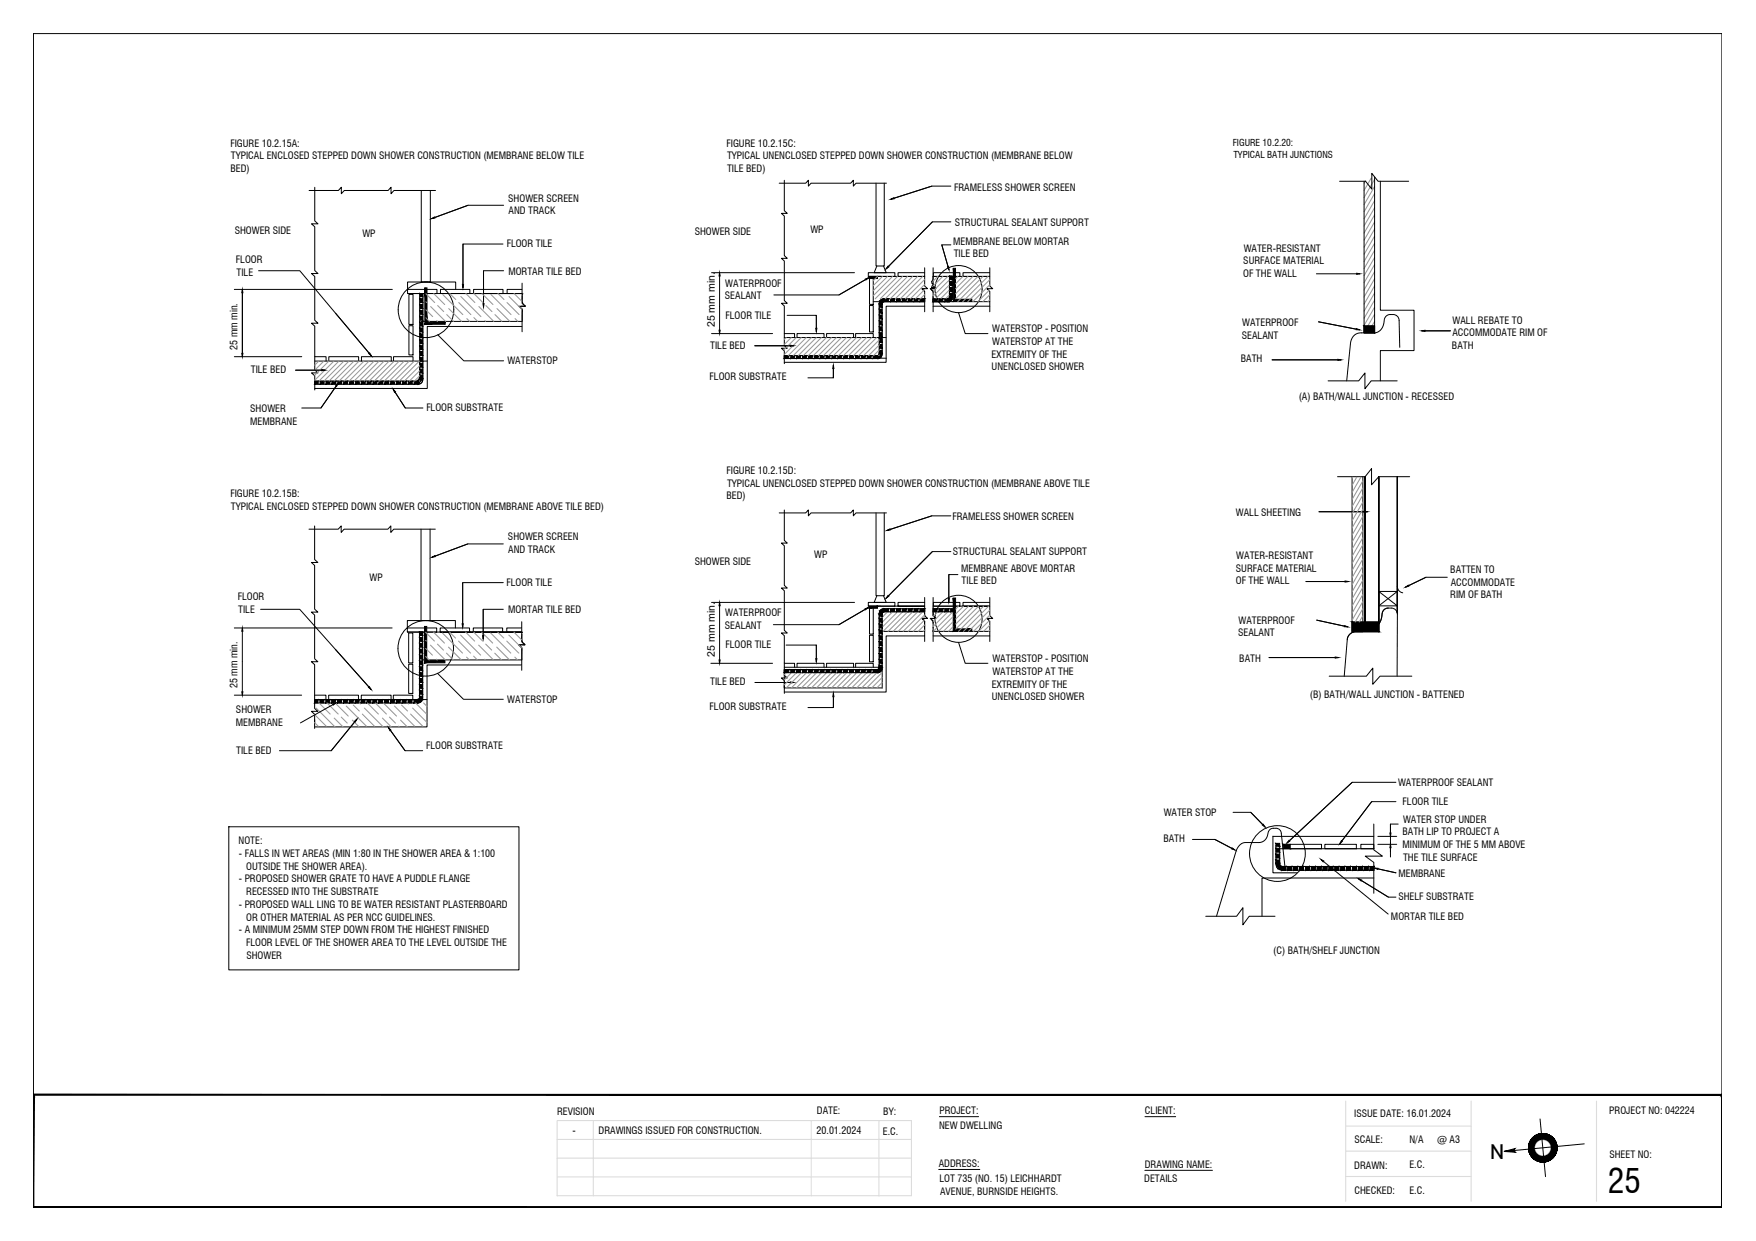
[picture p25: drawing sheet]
<svg xmlns="http://www.w3.org/2000/svg" width="420mm" height="297mm" viewBox="0 0 420 297" stroke-linecap="round" stroke-linejoin="round" font-family="sans-serif">
<defs><g id="words">
<text font-size="8" x="384.7" y="285.6">25</text>
<text font-size="5" x="356.5" y="277.5">N</text>
<g font-size="2.5">
<text x="171" y="78.3" transform="rotate(-90 171 78.3)">25 mm min.</text>
<text x="171" y="157.2" transform="rotate(-90 171 157.2)">25 mm min.</text>
</g>
<g font-size="2.4">
<text x="55.1" y="35.1">FIGURE 10.2.15A:</text>
<text x="173.8" y="35.1">FIGURE 10.2.15C:</text>
<text x="55.1" y="41.1">BED)</text>
<text x="55.3" y="38.1">TYPICAL ENCLOSED STEPPED DOWN SHOWER CONSTRUCTION (MEMBRANE BELOW TILE</text>
<text x="174" y="38.1">TYPICAL UNENCLOSED STEPPED DOWN SHOWER CONSTRUCTION (MEMBRANE BELOW</text>
<text x="174" y="41.1">TILE BED)</text>
<text x="228.3" y="45.7">FRAMELESS SHOWER SCREEN</text>
<text x="121.6" y="48.3">SHOWER SCREEN</text>
<text x="121.7" y="51.3">AND TRACK</text>
<text x="228.4" y="54">STRUCTURAL SEALANT SUPPORT</text>
<text x="56.2" y="56.1">SHOWER SIDE</text>
<text x="86.7" y="56.8">WP</text>
<text x="121.2" y="59.2">FLOOR TILE</text>
<text x="166.2" y="56.3">SHOWER SIDE</text>
<text x="193.9" y="55.8">WP</text>
<text x="228.1" y="58.5">MEMBRANE BELOW MORTAR</text>
<text x="56.5" y="63">FLOOR</text>
<text x="56.6" y="66">TILE</text>
<text x="121.6" y="65.7">MORTAR TILE BED</text>
<text x="228.2" y="61.5">TILE BED</text>
<text x="297.5" y="63.3">SURFACE MATERIAL</text>
<text x="297.6" y="60.2">WATER-RESISTANT</text>
<text x="173.5" y="71.7">SEALANT</text>
<text x="173.5" y="68.6">WATERPROOF</text>
<text x="297.5" y="66.3">OF THE WALL</text>
<text x="173.6" y="76.2">FLOOR TILE</text>
<text x="297.2" y="78">WATERPROOF</text>
<text x="347.5" y="77.5">WALL REBATE TO</text>
<text x="56.8" y="83.7" transform="rotate(-90 56.8 83.7)">25 mm min.</text>
<text x="169.9" y="83.6">TILE BED</text>
<text x="237.4" y="79.5">WATERSTOP - POSITION</text>
<text x="237.4" y="82.6">WATERSTOP AT THE</text>
<text x="297.1" y="81">SEALANT</text>
<text x="347.4" y="83.5">BATH</text>
<text x="347.5" y="80.5">ACCOMMODATE RIM OF</text>
<text x="60" y="89.3">TILE BED</text>
<text x="121.4" y="87.1">WATERSTOP</text>
<text x="237.3" y="88.7">UNENCLOSED SHOWER</text>
<text x="237.3" y="85.6">EXTREMITY OF THE</text>
<text x="296.9" y="86.7">BATH</text>
<text x="169.8" y="91">FLOOR SUBSTRATE</text>
<text x="310.8" y="95.9">(A) BATH/WALL JUNCTION - RECESSED</text>
<text x="59.8" y="101.6">MEMBRANE</text>
<text x="59.9" y="98.6">SHOWER</text>
<text x="102" y="98.3">FLOOR SUBSTRATE</text>
<text x="173.8" y="113.5">FIGURE 10.2.15D:</text>
<text x="55.1" y="119.1">FIGURE 10.2.15B:</text>
<text x="173.8" y="119.5">BED)</text>
<text x="174" y="116.5">TYPICAL UNENCLOSED STEPPED DOWN SHOWER CONSTRUCTION (MEMBRANE ABOVE TILE</text>
<text x="55.3" y="122.1">TYPICAL ENCLOSED STEPPED DOWN SHOWER CONSTRUCTION (MEMBRANE ABOVE TILE BED)</text>
<text x="227.9" y="124.4">FRAMELESS SHOWER SCREEN</text>
<text x="295.7" y="123.4">WALL SHEETING</text>
<text x="121.5" y="129.3">SHOWER SCREEN</text>
<text x="121.6" y="132.4">AND TRACK</text>
<text x="166.2" y="135.2">SHOWER SIDE</text>
<text x="194.8" y="133.5">WP</text>
<text x="228" y="132.8">STRUCTURAL SEALANT SUPPORT</text>
<text x="230" y="136.9">MEMBRANE ABOVE MORTAR</text>
<text x="295.7" y="136.8">SURFACE MATERIAL</text>
<text x="295.8" y="133.8">WATER-RESISTANT</text>
<text x="347" y="137.1">BATTEN TO</text>
<text x="56.9" y="143.6">FLOOR</text>
<text x="88.4" y="139.1">WP</text>
<text x="121.2" y="140.3">FLOOR TILE</text>
<text x="230.1" y="139.9">TILE BED</text>
<text x="295.7" y="139.9">OF THE WALL</text>
<text x="347" y="143.2">RIM OF BATH</text>
<text x="347.1" y="140.2">ACCOMMODATE</text>
<text x="57" y="146.6">TILE</text>
<text x="121.6" y="146.8">MORTAR TILE BED</text>
<text x="173.5" y="147.5">WATERPROOF</text>
<text x="296.3" y="149.3">WATERPROOF</text>
<text x="173.5" y="150.6">SEALANT</text>
<text x="173.6" y="155.2">FLOOR TILE</text>
<text x="296.2" y="152.3">SEALANT</text>
<text x="237.5" y="158.5">WATERSTOP - POSITION</text>
<text x="237.5" y="161.5">WATERSTOP AT THE</text>
<text x="296.5" y="158.4">BATH</text>
<text x="56.8" y="164.7" transform="rotate(-90 56.8 164.7)">25 mm min.</text>
<text x="169.9" y="163.8">TILE BED</text>
<text x="237.3" y="167.6">UNENCLOSED SHOWER</text>
<text x="237.3" y="164.6">EXTREMITY OF THE</text>
<text x="313.4" y="167">(B) BATH/WALL JUNCTION - BATTENED</text>
<text x="56.4" y="173.8">MEMBRANE</text>
<text x="56.5" y="170.8">SHOWER</text>
<text x="121.3" y="168.2">WATERSTOP</text>
<text x="169.8" y="169.9">FLOOR SUBSTRATE</text>
<text x="101.9" y="179.4">FLOOR SUBSTRATE</text>
<text x="56.5" y="180.6">TILE BED</text>
<text x="334.5" y="188.1">WATERPROOF SEALANT</text>
<text x="278.4" y="195.2">WATER STOP</text>
<text x="335.6" y="192.7">FLOOR TILE</text>
<text x="335.7" y="196.9">WATER STOP UNDER</text>
<text x="57.1" y="202.1">NOTE:</text>
<text x="278.4" y="201.6">BATH</text>
<text x="335.6" y="199.9">BATH LIP TO PROJECT A</text>
<text x="335.6" y="203">MINIMUM OF THE 5 MM ABOVE</text>
<text x="57.2" y="205.1">- FALLS IN WET AREAS (MIN 1:80 IN THE SHOWER AREA &amp; 1:100</text>
<text x="58.9" y="208.2">OUTSIDE THE SHOWER AREA).</text>
<text x="334.6" y="210">MEMBRANE</text>
<text x="335.7" y="206">THE TILE SURFACE</text>
<text x="57.2" y="211.2">- PROPOSED SHOWER GRATE TO HAVE A PUDDLE FLANGE</text>
<text x="58.9" y="214.3">RECESSED INTO THE SUBSTRATE</text>
<text x="334.6" y="215.5">SHELF SUBSTRATE</text>
<text x="57.2" y="217.3">- PROPOSED WALL LING TO BE WATER RESISTANT PLASTERBOARD</text>
<text x="58.9" y="220.3">OR OTHER MATERIAL AS PER NCC GUIDELINES.</text>
<text x="332.8" y="220.1">MORTAR TILE BED</text>
<text x="57.2" y="223.4">- A MINIMUM 25MM STEP DOWN FROM THE HIGHEST FINISHED</text>
<text x="58.9" y="226.4">FLOOR LEVEL OF THE SHOWER AREA TO THE LEVEL OUTSIDE THE</text>
<text x="58.9" y="229.5">SHOWER</text>
<text x="304.6" y="228.3">(C) BATH/SHELF JUNCTION</text>
<text x="133.3" y="266.8">REVISION</text>
<text x="195.5" y="266.8">DATE:</text>
<text x="211.3" y="266.8">BY:</text>
<text x="224.8" y="266.7">PROJECT:</text>
<text x="274" y="266.7">CLIENT:</text>
<text x="324" y="267.4">ISSUE DATE: 16.01.2024</text>
<text x="385" y="266.7">PROJECT NO: 042224</text>
<text x="137" y="271.5">-</text>
<text x="143.2" y="271.5">DRAWINGS ISSUED FOR CONSTRUCTION.</text>
<text x="195.4" y="271.5">20.01.2024</text>
<text x="211.2" y="271.6">E.C.</text>
<text x="224.7" y="270.3">NEW DWELLING</text>
<text x="324.1" y="273.5">SCALE:</text>
<text x="337.3" y="273.6">N/A</text>
<text x="343.9" y="273.5">@ A3</text>
<text x="224.6" y="279.4">ADDRESS:</text>
<text x="273.9" y="279.6">DRAWING NAME:</text>
<text x="324" y="279.7">DRAWN:</text>
<text x="337.2" y="279.7">E.C.</text>
<text x="385.1" y="277.2">SHEET NO:</text>
<text x="224.8" y="283">LOT 735 (NO. 15) LEICHHARDT</text>
<text x="224.9" y="286.1">AVENUE, BURNSIDE HEIGHTS.</text>
<text x="273.8" y="283">DETAILS</text>
<text x="324.1" y="285.7">CHECKED:</text>
<text x="337.2" y="285.7">E.C.</text>
</g>
<g font-size="2.3">
<text x="295" y="35">FIGURE 10.2.20:</text>
<text x="295.1" y="37.8">TYPICAL BATH JUNCTIONS</text>
</g>
</g></defs>
<!-- layer: XREF1|PDF11_Default -->
<g fill="none" stroke="#000" stroke-width=".24">
<path d="M186.4 43.8h6.4l.6-.7v1.5l.7-.8h9.4l.7-.7v1.5l.6-.8h7.3M187.7 43.2v7.2l.7 .7h-1.4l.7 .6v9.5l.7 .6h-1.4l.7 .7v9.5l.7 .6h-1.4l.7 .6v9.5l.7 .7h-1.4l.7 .6v3M209.6 43.8v19.9h2v-19.9M227.5 58.6h-2.2l1.8 6M227.5 53.1h-4.4l-11.1 11.3M170.3 65.3h34.2M170.3 79.8h14.5M187.7 79.8h2.4v1M188.3 75.5h7v3.9M207.8 65.3h6.3v.9h-6.3zM208 73.1h.9v6.4h-.9zM208 66.4h.9v6.5h-.9z"/>
<path d="M208.9 72.2h12.3M209.8 63.7l-.6 1.6h2.9l-.7-1.6M220.9 69.3l.3 .4M221.2 64.1v4.4l.7 .6h-1.4l.7 .6v4.9M221.2 69.1h-.4v.2M221.2 65.3h-6.3v.9h6.3h-13.4M221.2 73.3h-9.2v13.4h-24.3M222.9 69.4l.4 .6M223 67.9l.3 .1-.3 .9h.3l.1-.3 .3 .4-.8 .1M223.2 66.2v.7l-.3 .4 .1 .5M223.3 70.9l-.1 1.3M223.3 72.2h13.5"/>
<path d="M223.3 64.1v4.4l.7 .6h-1.4l.7 .6v4.9M223.3 73.3h13.5M223.3 65.3h6.4v.9h-6.4zM227.2 66.1h.6v5l-.2 .7-.7 .4h-3.6v-.7h3.5l.3-.1zM229.4 74.8l1.5 5h5.5M236.8 65.3h-6.4v.9h6.4h-13.5M236.8 64.1v4.4l.7 .6h-1.4l.7 .6v4.9M180.6 82.8h9.3M187.7 85.1h22.4l.3-.5v-12l.3-.7 .8-.4h9.7v.7h-9.7l-.3 .2-.1 12.3-.2 .7-.5 .3-22.7 .1zM187.7 80.8h24.3M190.7 80.8v-1h6.5v1M197.8 80.8v-1h6.4v1"/>
<path d="M199.4 87.4v3h-6.1M204.7 80.8v-1h4.2v1M210.1 85.7h2M186.4 122.8h6.4l.6-.7v1.4l.7-.7h9.4l.7-.7v1.4l.6-.7h7.3M187.7 122.1v7.3l.7 .6h-1.4l.7 .6v9.5l.7 .7h-1.4l.7 .6v9.5l.7 .6h-1.4l.7 .7v9.4l.7 .7h-1.4l.7 .6v3.1M209.6 122.8v19.8h2v-19.8M227.5 132h-4.4l-11.1 11.2M227.5 123.5h-4.5l-10.8 3.5M229.2 137.5h-2.2v6.6M170.1 158.8h14.7M170.3 144.2h34.2M187.7 159.7h23.4v.6"/>
<path d="M187.7 158.8h2.4v.9M188.1 154.4h7.2v4M190.7 159.7v-.9h6.5v.9M197.8 159.7v-.9h6.4v.9M204.7 159.7v-.9h4.2v.9M207.7 145.4l-7 4.1h-15.7M207.8 144.2h6.3v.9h-6.3zM208 152.1h.9v6.3h-.9zM208 145.3h.9v6.5h-.9zM209.8 142.6l-.6 1.6h2.9l-.7-1.6M210.4 151.1h10.8M221.2 146.7l.2 .8"/>
<path d="M221.2 143v4.4l.7 .6h-1.4l.7 .7v4.8M221.2 144.2h-6.3v.9h6.3h-13.4M221.2 152.2h-9.2v13.4h-24.3M221.2 145.7h.1M221.4 148l-.7 .1 .6 .7-.1 2.3M222.9 148.3l.2 .2M223.1 148.6h.1M223.2 148.6v.6M223.2 150.2v.1M223.2 150.9v.3M223.2 145.5l.1 .4M223.2 146.1l.1 .4"/>
<path d="M223.3 151.1h13.5M223.3 143v4.4l.7 .6h-1.4l.7 .7v4.8M223.3 152.2h13.5M223.3 145.1h.1M223.3 146.8v.7M223.3 144.2h6.4v.9h-6.4zM223.4 147.5h.1M223.4 147.6h.1M223.5 147.6l.1 .4-.7 .1M228.4 145.7h-5.1v.7h5.1M229.4 153.8l1.5 5h5.5M236.8 148l-.5 .1 .4 .5"/>
<path d="M236.8 144.2h-6.4v.9h6.4h-13.5M236.8 143v4.4l.7 .6h-1.4l.7 .7v4.8M180.7 163.4h9.2M187.7 160.3h23.4v4.4h-23.4zM187.7 160.3l22.4-.1 .3-.5v-12.8l.3-.8 .8-.4h9.7v.7h-9.7l-.3 .2-.1 13.2-.2 .7-.5 .4-22.7 .1M187.7 164v.7M199.4 166v3.4h-6.1"/>
<circle cx="229.4" cy="69.2" r="5.6"/>
<circle cx="229.4" cy="148.1" r="5.6"/>
</g>
<g fill="#000" stroke="#000" stroke-width=".24">
<path d="M208 66.7h2v-.5zM208 66.2h2l-2 .5z"/>
<path d="M228.1 64.2l.5 7.4v-7.4zM228.1 64.2l.5 7.4-.5 .5zM228.6 71.6l-.5 .5 4.4-.5zM228.1 72.1l4.4-.5v.5z"/>
<path d="M208 145.6h2v-.5zM208 145.1h2l-2 .5z"/>
<path d="M228.1 143.1l.5 7.4v-7.4zM228.1 143.1l.5 7.4-.5 .6zM228.6 150.5l-.5 .6 4.4-.6zM228.1 151.1l4.4-.6v.6z"/>
</g>
<!-- layer: XREF1|GRD-TXTNT -->
<g fill="none" stroke="#000" stroke-width=".24">
<path d="M110.8 58.4v9.7M112 49.1l-8 3M223 44.6l-9.1 2.9M223.1 53.1l-10.5 10.7M225.3 58.6l1.5 5.2M227.5 44.6h-4.5l-9.9 3.1M58 70.1v14.5M80.3 75l8 9.5M115.7 64.8v7.9M172.2 66.1v12.9M195.3 75.5v3.1M207.1 66.9l-6.4 3.7"/>
<path d="M207.8 66.5l-7.1 4.1h-15.5M315 65.5h9.6M315.5 77l9.1 1.8M341 79.2h6M70.7 88.6h6.3M80.4 92.5l-3.6 5.2M94.5 93.9l2.5 3.8M180.6 82.8h8.5M199.4 88.2v2.2M304.4 86.1h15.7M110.7 139.5v9.8M111.9 130.2l-7.8 2.9"/>
<path d="M223 123.5l-10 3.2M223.1 132l-10.5 10.6M227 137.5v5.8M312.5 139.2h10.1M315.6 122.5h11.6M341.2 138.2l-4.2 2M58 151.1v14.5M80.3 155.4l8 9M115.6 145.8v6.4M172.2 145v13M195.3 154.4v3.2M207 145.8l-6.3 3.7"/>
<path d="M303.7 157.4h16.6M315.1 148.4l7.4 1.6M79.7 168.6l-7.8 4.4M84.9 172.7l-5.6 7M93.4 174.8l3.5 4.9M180.7 163.4h8.4M199.4 166.8v2.6M299.3 194.4l2.8 3M323.5 187.3l-15 13.9M328.2 191.9l-7.1 9.4M332.7 197.2v2.2M290.7 200.9l4 2.2"/>
<path d="M316.7 206.2l15.5 12.6M325.7 210.8l6.5 3.9M329.7 208l4.3 .9M332.7 202.9v2.2"/>
</g>
<!-- layer: XREF1|GRD-TILES -->
<g fill="none" stroke="#989898" stroke-width=".25">
<path d="M326.8 43.2l-.4 .7M328.1 42.7l-1.7 2.9M328.9 42.9l-2.5 4.4M328.9 44.6l-2.5 4.4M328.9 46.3l-2.5 4.4M328.9 48l-2.5 4.4M328.9 49.7l-2.5 4.4M328.9 51.4l-2.5 4.4M328.9 53.1l-2.5 4.4M328.9 54.8l-2.5 4.4M328.9 56.5l-2.5 4.4M328.9 58.2l-2.5 4.4"/>
<path d="M328.9 59.9l-2.5 4.4M101.9 70.3l2.1 2.1M101.9 76.1l.9 .8M101.9 74.2l1.6 1.6M101.9 72.2l.2 .2M103 73.4l3.6 3.5M103.8 70.3l2.6 2.6M104.5 76.7l.2 .2M104.7 73.1l1.5 1.5M105.9 70.5l4.8 4.8M106.9 75.3l1.6 1.6M107.4 73.9l3 3"/>
<path d="M107.6 70.3l1.5 1.4M109.8 72.4l2.9 2.9M110.3 71l4.8 4.8M111.5 70.3l2.1 2.1M111.7 76.3l.7 .6M113.4 76l.9 .9M113.4 70.3l2.1 2.1M114.6 73.4l3.5 3.5M115.3 70.3l2.7 2.6M116 76.7l.2 .2M116.3 73.1l1.4 1.5M117.5 70.5l4.8 4.8"/>
<path d="M118.4 75.3l1.7 1.6M118.9 73.9l3.1 3M119.2 70.3l1.4 1.4M121.3 72.4l2.9 2.9M121.8 71l3.1 3M123 70.3l1.9 1.8M123.2 76.3l.7 .6M210 66.2l-1.1 1M211.2 66.2l-2.3 2.2M212.4 66.2l-3.5 3.4M213.6 66.2l-4.7 4.6M214.8 66.2l-5.4 5.3"/>
<path d="M216 66.2l-5.4 5.3M217.2 66.2l-5.4 5.3M218.4 66.2l-5.4 5.3M219.6 66.2l-5.4 5.3M220.8 66.2l-5.4 5.3M221.2 66.9l-4.6 4.6M221.2 68.1l-3.4 3.4M221.2 69.3l-2.2 2.2M221.2 70.5l-1 1M224.4 66.2l-1.1 1M225.6 66.2l-2.3 2.2M226.8 66.2l-3.5 3.4"/>
<path d="M227.1 68.3l-3.1 3.1M227.1 67.1l-3.8 3.7M227.1 69.5l-1.9 1.9M227.1 70.7l-.7 .7M229.2 66.2l-.6 .5M230.4 66.2l-1.8 1.7M231.6 66.2l-3 2.9M232.8 66.2l-4.2 4.1M234 66.2l-5.4 5.3M235.2 66.2l-6 6M236.4 66.2l-6 6M236.8 67l-5.2 5.2"/>
<path d="M236.8 68.2l-4 4M236.8 69.4l-2.8 2.8M236.8 70.6l-1.6 1.6M236.8 71.8l-.4 .4M326.4 79.6h.1M328.9 75.2l-1.6 2.8M328.9 61.6l-2.5 4.4M328.9 63.3l-2.5 4.4M328.9 65l-2.5 4.4M328.9 66.7l-2.5 4.4M328.9 68.4l-2.5 4.4M328.9 70.1l-2.5 4.4"/>
<path d="M328.9 71.8l-2.5 4.4M328.9 73.5l-2.5 4.4M328.9 76.9l-.6 1.1M76.3 86.4l-1 1M77.5 86.4l-2.2 2.2M78.7 86.4l-3.4 3.4M79.9 86.4l-4.6 4.6M81.1 86.4l-4.8 4.8M82.3 86.4l-4.8 4.8M83.5 86.4l-4.8 4.8M84.7 86.4l-4.8 4.8M85.9 86.4l-4.8 4.8"/>
<path d="M87.1 86.4l-4.8 4.8M88.3 86.4l-4.8 4.8M89.5 86.4l-4.8 4.8M90.7 86.4l-4.8 4.8M91.9 86.4l-4.8 4.8M93.1 86.4l-4.8 4.8M94.3 86.4l-4.8 4.8M95.5 86.4l-4.8 4.8M96.7 86.4l-4.8 4.8M97.9 86.4l-4.8 4.8M99.1 86.4l-4.8 4.8M100.3 86.4l-4.8 4.8"/>
<path d="M100.4 91.1v.1M100.4 87.5l-3.6 3.7M100.4 88.7l-2.4 2.5M100.4 89.9l-1.2 1.3M188.1 80.8l-.4 .4M189.3 80.8l-1.6 1.6M190.5 80.8l-2.8 2.8M191.7 80.8l-4 4M192.9 80.8l-4.3 4.3M194.1 80.8l-4.3 4.3M195.3 80.8l-4.3 4.3M196.5 80.8l-4.3 4.3"/>
<path d="M197.7 80.8l-4.3 4.3M198.9 80.8l-4.3 4.3M200.1 80.8l-4.3 4.3M201.3 80.8l-4.3 4.3M202.5 80.8l-4.3 4.3M203.7 80.8l-4.3 4.3M204.9 80.8l-4.3 4.3M206.1 80.8l-4.3 4.3M207.3 80.8l-4.3 4.3M208.5 80.8l-4.3 4.3M209.8 80.8l-4.4 4.3M210.4 81.4l-3.8 3.7"/>
<path d="M210.4 82.6l-2.6 2.5M210.4 83.8l-1.4 1.3M210.4 85l-.2 .1M323.6 114.2l-.1 .3M324.6 114.2l-1.1 2M325.6 114.2l-2.1 3.7M326.1 115.1l-2.6 4.5M326.1 116.8l-2.6 4.5M326.1 118.5l-2.6 4.5M326.1 120.2l-2.6 4.5M326.1 121.9l-2.6 4.5M326.1 123.6l-2.6 4.5"/>
<path d="M326.1 125.3l-2.6 4.5M326.1 127l-2.6 4.5M326.1 128.7l-2.6 4.5M326.1 130.4l-2.6 4.5M326.1 132.1l-2.6 4.5M326.1 133.8l-2.6 4.5M326.1 135.5l-2.6 4.5M326.1 137.2l-2.6 4.5M326.1 138.9l-2.6 4.5M101.9 155.2l1.6 1.6M101.9 153.3l.1 .1M101.9 151.4l2 2"/>
<path d="M101.9 157.1l.8 .9M103 154.4l3.5 3.6M103.7 151.3l2.7 2.6M104.4 157.8l.2 .2M104.7 154.2l1.4 1.4M105.9 151.5l4.8 4.8M106.8 156.3l1.7 1.7M107.3 154.9l3.1 3.1M107.6 151.3l1.4 1.4M109.7 153.4l2.9 2.9M110.2 152l4.8 4.8M111.4 151.3l2.2 2.1"/>
<path d="M111.6 157.3l.7 .7M113.3 157.1l.9 .9M113.3 151.3l2.2 2.1M114.5 154.4l3.6 3.6M115.3 151.3l2.6 2.6M116 157.8l.2 .2M116.2 154.2l1.5 1.4M117.4 151.5l4.8 4.8M118.4 156.3l1.6 1.7M118.9 154.9l3 3.1M119.1 151.3l1.4 1.4M121.3 153.4l2.8 2.9"/>
<path d="M121.7 152l3.1 3.1M122.9 151.3l1.9 1.8M123.2 157.3l.7 .7M212.2 146.6l-1 1M213.4 146.6l-2.2 2.2M214.6 146.6l-3.4 3.4M215.8 146.6l-4.5 4.5M217.1 146.6l-4.6 4.5M218.3 146.6l-4.6 4.5M219.5 146.6l-4.6 4.5M220.7 146.6l-4.6 4.5M221.2 148.4l-2.7 2.7"/>
<path d="M221.2 149.6l-1.5 1.5M221.2 150.8l-.3 .3M221.2 147.2l-3.9 3.9M224.4 146.4l-1.1 1.1M225.6 146.4l-2.3 2.3M226.8 146.4l-3.5 3.5M228 148.8l-2.2 2.3M228 150l-1 1.1M228 146.4l-4.6 4.7M228 147.6l-3.4 3.5M229.4 145.1l-.7 .7M230.6 145.1l-1.9 1.9"/>
<path d="M231.8 145.1l-3.1 3.1M233 145.1l-4.3 4.3M234.2 145.1l-5.5 5.5M235.4 145.1l-6.1 6M236.6 145.1l-6.1 6M236.8 150.9l-.3 .2M236.8 146.1l-5.1 5M236.8 147.3l-3.9 3.8M236.8 148.5l-2.7 2.6M236.8 149.7l-1.5 1.4M326.1 140.6l-2.6 4.5M326.1 142.3l-2.6 4.5"/>
<path d="M326.1 144l-2.6 4.5M326.1 147.4l-.9 1.5M326.1 145.7l-1.9 3.2M75.3 171l2.7 2.8M75.3 172.9l.8 .9M75.6 169.5l4.6 4.5M76.3 168.3l2.7 2.6M78.3 168.3l2.6 2.6M80 171.9l2.1 2.1M80.2 168.3l3.1 3.1M81.6 171.6l1.5 1.5M82.9 169l4.8 4.8"/>
<path d="M83.8 173.8l.2 .2M84.3 172.4l1.6 1.6M84.5 168.8l1.5 1.4M86 168.3l.2 .2M86.7 170.9l2.9 2.9M87.2 169.5l4.5 4.5M87.9 168.3l2.6 2.6M89.8 168.3l2.7 2.6M91.5 171.9l2.1 2.1M91.7 168.3l3.2 3.1M93.2 171.6l1.4 1.5M94.4 169l4.8 4.8"/>
<path d="M95.4 173.8l.1 .2M95.8 172.4l1.7 1.6M96.1 168.8l1.4 1.4M97.5 168.3l.3 .2M98.2 170.9l2.9 2.9M98.7 169.5l3.5 3.4M99.4 168.3l2.7 2.6M101.3 168.3l.9 .8M188.2 161l-.5 .5M189.4 161l-1.7 1.7M190.6 161l-2.9 2.9M191.8 161l-3.7 3.7"/>
<path d="M193 161l-3.7 3.7M194.2 161l-3.7 3.7M195.4 161l-3.7 3.7M196.6 161l-3.7 3.7M197.8 161l-3.7 3.7M199 161l-3.6 3.7M200.2 161l-3.6 3.7M201.4 161l-3.6 3.7M202.6 161l-3.6 3.7M203.8 161l-3.6 3.7M205 161l-3.6 3.7M206.2 161l-3.6 3.7"/>
<path d="M207.4 161l-3.6 3.7M208.6 161l-3.6 3.7M209.8 161l-3.6 3.7M211 161l-3.6 3.7M211.1 163.4l-1.3 1.3M211.1 164.6l-.1 .1M211.1 162.2l-2.5 2.5"/>
</g>
<!-- layer: XREF1|PDF16_Default -->
<g fill="none" stroke="#000" stroke-width=".24">
<path d="M320.5 43.4h6.2l1.5 1.9v-3.8l1.5 1.9h7.4M328.9 42.3v37.4h-2.5v-36.3M330.3 43.4v30.9h8v9.6h-8v7.3M315.5 77l9.8 1.9M326.4 78h2.5v1.7h-2.5zM328.9 79.7h-3.9l-.8 .4-.6 .7-.5 1.3-.9 9.1M328.9 79.7l.8-.3 .7-.5 .6-1 .4-1.9 .5-.5 .6-.2a2.03 2.03 0 0 1 2.2 .9l.2 6.9M340.2 79.2h6.8M304.4 86.1h16.5M317.8 91.2h7.3l1.5-1.9v3.7l1.5-1.8h6.2M320 114.1h6.6l1.6-1.9v3.8l1.7-1.9h7.4M326.1 114.1v37.1h-2.6v-37"/>
<path d="M326.6 114.1v34.8M329.9 114.1v34.8M334.3 114.1v32.7M346.3 138.2h-5.1l-4.9 2.3M323.5 148.9h6.5v2.3h-6.5zM329.9 141.6l4.4 3.4v-3.4h-4.4v3.4h4.4M334.3 140.4l.4 1 .9 .5M334.3 141.6l-4.4 3.4M318 161.8h8.9l1.6-1.9v3.9l1.7-2h7.6M321.6 161.8l.8-8.8 .2-.8 .6-.6 .8-.4 4.4-.8 .9-.4 1-1.3 .6-2.5 .5-.5 .6-.1a2.09 2.09 0 0 1 2.3 .9v15.3M295 194.4h4.3l3.4 3.5M328.7 197.2v6.2l2.1 1.5h-4.1l2 1.5v7.4"/>
<path d="M334 191.9h-5.8l-7.6 10M334 187.3h-10.5l-15.6 14.5M334.5 197.2h-1.8v6.7M285.3 200.9h5.4l4.8 2.5M288.5 219.3h7.4l1.5-2v4.1l1.5-2.1h6.2M304.6 200.1v8.8h5.7M304.6 200.2h24.1M305.3 202.2v4.7M306.1 203.2h22.6M306.2 202.2v4.7l.5 .5h22M306.8 208.3h21.9M307.5 207.7l-.9-8.2a1.53 1.53 0 0 0-2.1-1.2l-.8 .5-.7 1.8-.8 .8-.9 .3h-3.7l-.8 .4-.6 .7-.4 .9-4.7 15.6"/>
<path d="M308.7 202.1h7.5v1.1h-7.5zM317 202.1h7.5v1.1h-7.5zM325.1 210.3l7.1 4.4h1.8M325.6 202.1h3.1v1.1h-3.1zM328.7 210.2h-26.7v9.1M328.9 207.8l5.1 1.1M329.7 200.2h4.5M329.7 202.1h4.5"/>
<circle cx="305.6" cy="204.3" r="6.7"/>
</g>
<g fill="#000" stroke="#000" stroke-width=".24">
<path d="M326.4 78l2.5 1.7v-1.7zM326.4 78l2.5 1.7h-2.5z"/>
<path d="M323.5 148.9l6.5 2.3v-2.3zM323.5 148.9l6.5 2.3h-6.5z"/>
<path d="M307 202.1l1.7 1.1v-1.1zM307 202.1l1.7 1.1h-1.7z"/>
</g>
<!-- layer: XREF1|GRD-WAL3 -->
<g fill="#000" stroke="#000" stroke-width=".24">
<path d="M306.1 207.1l-.3 .8 1.1-.5zM305.8 207.9l1.1-.5-.3 .9z"/>
<path d="M305.3 206.6l1.1 .8-.2-1zM305.3 206.6l1.1 .8-.9 .2z"/>
<path d="M305.3 201.9l.9 .7v-.7zM305.3 201.9l.9 .7h-.9z"/>
<path d="M305.3 203l.9 1v-1zM305.3 203l.9 1h-.9z"/>
<path d="M305.3 204.4l.9 1v-1zM305.3 204.4l.9 1h-.9z"/>
<path d="M305.3 205.8l.9 .7v-.7zM305.3 205.8l.9 .7h-.9z"/>
<path d="M306.8 207.4v.9l.9-.9zM306.8 208.3l.9-.9v.9z"/>
<path d="M306.8 208.3h.9v-.9zM306.8 207.4h.9l-.9 .9z"/>
<path d="M308.1 207.4v.9l1-.9zM308.1 208.3l1-.9v.9z"/>
<path d="M308.1 208.3h1v-.9zM308.1 207.4h1l-1 .9z"/>
<path d="M309.5 207.4v.9l1-.9zM309.5 208.3l1-.9v.9z"/>
<path d="M309.5 208.3h1v-.9zM309.5 207.4h1l-1 .9z"/>
<path d="M311 207.4v.9l.9-.9zM311 208.3l.9-.9v.9z"/>
<path d="M311 208.3h.9v-.9zM311 207.4h.9l-.9 .9z"/>
<path d="M312.4 207.4v.9l.9-.9zM312.4 208.3l.9-.9v.9z"/>
<path d="M312.4 208.3h.9v-.9zM312.4 207.4h.9l-.9 .9z"/>
<path d="M313.8 207.4v.9l.9-.9zM313.8 208.3l.9-.9v.9z"/>
<path d="M313.8 208.3h.9v-.9zM313.8 207.4h.9l-.9 .9z"/>
<path d="M315.2 207.4v.9l.9-.9zM315.2 208.3l.9-.9v.9z"/>
<path d="M315.2 208.3h.9v-.9zM315.2 207.4h.9l-.9 .9z"/>
<path d="M316.6 207.4v.9l.9-.9zM316.6 208.3l.9-.9v.9z"/>
<path d="M316.6 208.3h.9v-.9zM316.6 207.4h.9l-.9 .9z"/>
<path d="M318 207.4v.9l.9-.9zM318 208.3l.9-.9v.9z"/>
<path d="M318 208.3h.9v-.9zM318 207.4h.9l-.9 .9z"/>
<path d="M319.4 207.4v.9l.9-.9zM319.4 208.3l.9-.9v.9z"/>
<path d="M319.4 208.3h.9v-.9zM319.4 207.4h.9l-.9 .9z"/>
<path d="M320.8 207.4v.9l.9-.9zM320.8 208.3l.9-.9v.9z"/>
<path d="M320.8 208.3h.9v-.9zM320.8 207.4h.9l-.9 .9z"/>
<path d="M322.2 207.4v.9l.9-.9zM322.2 208.3l.9-.9v.9z"/>
<path d="M322.2 208.3h.9v-.9zM322.2 207.4h.9l-.9 .9z"/>
<path d="M323.6 207.4v.9l.9-.9zM323.6 208.3l.9-.9v.9z"/>
<path d="M323.6 208.3h.9v-.9zM323.6 207.4h.9l-.9 .9z"/>
<path d="M325 207.4v.9l1-.9zM325 208.3l1-.9v.9z"/>
<path d="M325 208.3h1v-.9zM325 207.4h1l-1 .9z"/>
<path d="M326.4 207.4v.9l1-.9zM326.4 208.3l1-.9v.9z"/>
<path d="M326.4 208.3h1v-.9zM326.4 207.4h1l-1 .9z"/>
<path d="M327.8 207.4v.9l.9-.9zM327.8 208.3l.9-.9v.9z"/>
<path d="M327.8 208.3h.9v-.9zM327.8 207.4h.9l-.9 .9z"/>
</g>
<path d="M305.3 206.9l.3 .8M305.3 206.5h.9M306.8 207.4v.9l-.9-.3M328.7 207.4v.9" fill="none" stroke="#000" stroke-width=".24"/>
<!-- layer: XREF1|PDF20_Default -->
<g fill="none" stroke="#000" stroke-width=".24">
<path d="M74 45.6h7l.7-.8v1.6l.7-.8h10.5l.7-.8v1.6l.7-.8h9.9M75.3 44.8v8.1l.8 .7h-1.6l.8 .7v10.5l.8 .7h-1.6l.8 .7v10.5l.8 .7h-1.6l.8 .7v10.4l.8 .8h-1.6l.8 .7v3.3M100.8 45.6v21.9h2.2v-21.9M120.4 58.4h-9.6v10.5M120.5 49.1h-8.5l-8.7 3.2M56.1 69.3h37.8M58 69.3v16.1M61.9 64.8h9.8l17.1 20.4M97.5 70.3h27.4h-19.5v-1h7v1M97.5 69.3v-1.8h11.5v1.8M97.5 69.3h7.1v1h-7.1zM97.8 78h1v7h-1z"/>
<path d="M97.8 70.5h1v7.2h-1zM100.8 76.9h24.1M113.3 69.3h7.1v1h-7.1zM120.5 64.8h-4.8v8.7M124.9 69.3h-3.6v1h3.6M124.9 78.1h-22.7v14.9h-26.9M124.9 67.8v4.8l.8 .7h-1.6l.8 .7v5.4M125 70.8v1.6l.7 .8M125 74.2v2.7M125.1 70.3l-.1 .3M125.7 73.3l-1.1 .1-.1 .2 .5 .5M56.1 85.4h16.1"/>
<path d="M70.7 88.6h7.1M75.3 91.2l24.9-.1 .2-.5v-20.3h.8v20.4l-.1 .6-.4 .4-.7 .3h-24.7zM75.3 85.4h2.7v1M75.3 86.4h26.9M78.7 86.4v-1h7.1v1M80.9 91.8l-4.1 5.9h-4.6M86.5 86.4v-1h7.1v1M94.1 93.2l2.9 4.5h4.2M94.2 86.4v-1h4.6v1M104.7 80.1l6.3 6.3h9.5M73.9 126.7h7l.7-.8v1.5l.7-.7h10.5l.7-.8v1.5l.7-.7h10M75.3 125.9v8l.8 .7h-1.6l.8 .7v10.5l.8 .7h-1.6l.8 .7v10.5l.8 .7h-1.6l.8 .7v10.5l.8 .7h-1.6l.8 .7v3.3"/>
<path d="M100.7 126.7v21.8h2.2v-21.8M120.4 130.2h-8.5l-8.5 3.2M120.4 139.5h-9.7v10.6M56.1 150.3h37.7M62.4 145.8h9.3l17.1 19.2M97.5 150.3h7v1h-7zM97.5 151.3h27.3h-19.5v-1h7v1M97.5 150.3v-1.8h11.5v1.8M97.8 159h1v7h-1zM97.8 151.5h1v7.2h-1zM100.7 158h24.1M113.2 150.3h7.1v1h-7.1z"/>
<path d="M120.4 145.8h-4.8v7.2M124.7 154.9l.2 .2M124.8 150.3h-3.5v1h3.5M124.8 159.2h-22.6v14.8h-26.9M124.8 148.8v4.8l.8 .7h-1.5l.7 .7v5.4M124.9 151.8v1.7l.7 .8M124.9 155.3v2.7M125 151.3v.2M125.6 154.4h-1l-.2 .2 .3 .3M56.1 166.4h16.1M75.3 167.5l24.9-.1 .2-.5v-15.6h.7v15.7l-.1 .6-.4 .5-.7 .2h-24.6M75.3 166.4h2.7v1"/>
<path d="M75.3 172.2v.8M75.3 167.4h26.9M78.6 167.4v-1h7.2v1M85.4 172.1l-6.1 7.6h-12.4M86.4 167.4v-1h7.2v1M92.9 174.2l4 5.5h4.2M94.1 167.4v-1h4.7v1M104.7 161.2l6.2 6.2h9.5"/>
<circle cx="101.9" cy="74.2" r="6.7"/>
<circle cx="101.9" cy="155.2" r="6.6"/>
</g>
<g fill="#000" stroke="#000" stroke-width=".24">
<path d="M101.7 68.9l.5 8.2v-8.2zM101.7 68.9l.5 8.2-.5 .5zM102.2 77.1l-.5 .5 4.8-.5zM101.7 77.6l4.8-.5v.5z"/>
<path d="M101.6 149.9l.5 8.2v-8.2zM101.6 149.9l.5 8.2-.5 .5zM102.1 158.1l-.5 .5 4.9-.5zM101.6 158.6l4.9-.5v.5z"/>
</g>
<!-- layer: XREF1|GRD-TXTNT -->
<g fill="#000" stroke="#000" stroke-width=".24">
<path d="M103.3 52.3l.7-.4 .1 .3zM213.1 47.7l.8-.4v.3zM58 69.3l.1 .8h-.2zM110.6 68.1h.3l-.1 .8zM115.6 72.7h.2l-.1 .8zM172.2 65.3l.1 .8h-.3zM172 79h.3l-.1 .8zM195.2 78.6h.3l-.2 .8zM207.1 66.8l.7-.3-.6 .5zM212.5 63.7l.2 .2-.7 .5zM226.7 63.8h.3l.1 .8zM324.6 78.7l.7 .2h-.8z"/>
<path d="M324.6 65.4l.8 .1-.8 .2zM340.2 79.2l.8-.1v.2zM57.9 84.6h.2l-.1 .8zM77 88.5l.8 .1-.8 .1zM80.9 91.8l-.4 .7-.2-.1zM88.2 84.6l.2-.1 .4 .7zM94.1 93.2l.5 .6-.2 .1zM189.1 82.6l.8 .2-.8 .1zM199.4 87.4l.1 .8h-.2zM320.1 86l.8 .1-.8 .2zM103.4 133.4l.7-.4v.2zM212.2 127l.7-.4 .1 .3z"/>
<path d="M321.8 139.1l.8 .1-.8 .1zM326.4 122.4l.8 .1-.8 .1zM58 150.3l.1 .8h-.2zM110.6 149.3h.2l-.1 .8zM115.5 152.2h.2l-.1 .8zM172.2 144.2l.1 .8h-.3zM172 158h.3l-.1 .8zM195.2 157.6h.3l-.2 .8zM207 145.7l.7-.3-.6 .6zM212.5 142.5l.2 .2-.7 .5zM226.9 143.3h.3l-.2 .8zM319.5 157.3l.8 .1-.8 .1z"/>
<path d="M321.7 149.7l.8 .3h-.8zM336.3 140.5l.7-.4 .1 .2zM57.9 165.6h.2l-.1 .8zM79.6 168.5l.8-.2-.7 .5zM84.8 172.7l.6-.6-.4 .7zM88.2 164.5l.2-.2 .4 .7zM92.9 174.2l.6 .5-.2 .2zM189.1 163.2l.8 .2-.8 .1zM199.4 166l.1 .8h-.2zM302 197.5l.2-.2 .5 .6zM332.6 199.4h.2l-.1 .8zM294.8 202.9l.7 .5-.8-.2z"/>
<path d="M308.4 201.1l.2 .2-.7 .5zM316 205.7l.8 .4-.2 .2zM321 201.2l.2 .2-.6 .5zM325.1 210.3l.7 .3-.1 .3zM328.9 207.8h.8l-.1 .3zM332.7 202.1l.1 .8h-.2z"/>
</g>
<!-- layer: XREF1|PDF13_Default -->
<g fill="#000" stroke="#000" stroke-width=".24">
<path d="M100.5 78.5v.9h.7zM100.5 78.5h.7v.9z"/>
<path d="M100.5 77.1v.9h.7zM100.5 77.1h.7v.9z"/>
<path d="M100.5 75.7v.9h.7zM100.5 75.7h.7v.9z"/>
<path d="M100.5 74.3v.9h.7zM100.5 74.3h.7v.9z"/>
<path d="M100.5 72.9v.9h.7zM100.5 72.9h.7v.9z"/>
<path d="M100.5 71.5v.9h.7zM100.5 71.5h.7v.9z"/>
<path d="M100.5 70.3v.7h.7zM100.5 70.3h.7v.7z"/>
<path d="M210.4 72.8l.6 .7v-.7zM210.4 72.8l.6 .7h-.6z"/>
<path d="M210.4 74l.6 .9v-.9zM210.4 74l.6 .9h-.6z"/>
<path d="M210.4 75.4l.7 1v-1zM210.4 75.4l.7 1h-.7z"/>
<path d="M210.4 76.8l.7 1v-1zM210.4 76.8l.7 1h-.7z"/>
<path d="M210.4 78.2l.7 1v-1zM210.4 78.2l.7 1h-.7z"/>
<path d="M210.4 79.6l.7 1v-1zM210.4 79.6l.7 1h-.7z"/>
<path d="M210.5 72.1l.5 .8 .2-.7zM210.5 72.1l.5 .8-.6-.2z"/>
<path d="M211.3 71.6l-.3 .9 .6-.3zM210.7 71.9l.6-.3-.3 .9z"/>
<path d="M211.5 72.2h1.1v-.7zM211.5 71.5h1.1l-1.1 .7z"/>
<path d="M213.1 72.2h.9v-.7zM213.1 71.5h.9l-.9 .7z"/>
<path d="M214.5 72.2h.9v-.7zM214.5 71.5h.9l-.9 .7z"/>
<path d="M215.9 72.2h.9v-.7zM215.9 71.5h.9l-.9 .7z"/>
<path d="M217.3 72.2h.9v-.7zM217.3 71.5h.9l-.9 .7z"/>
<path d="M218.7 72.2h.9v-.7zM218.7 71.5h.9l-.9 .7z"/>
<path d="M220.1 72.2h1.1v-.7zM220.1 71.5h1.1l-1.1 .7z"/>
<path d="M223.3 71.5v.7l.9-.7zM223.3 72.2l.9-.7v.7z"/>
<path d="M224.7 71.5v.7l.9-.7zM224.7 72.2l.9-.7v.7z"/>
<path d="M226.1 71.5v.7l.9-.7zM226.1 72.2l.9-.7v.7z"/>
<path d="M226.8 71.6l.4 .6v-.9zM227.2 71.3l.4 .5-.4 .4z"/>
<path d="M227.2 71l-.1 .5 .7 .1zM227.2 71l.7 .1-.1 .5z"/>
<path d="M227.2 70.2v.8h.7zM227.2 70.2h.7v.8z"/>
<path d="M227.2 68.8v.9h.7zM227.2 68.8h.7v.9z"/>
<path d="M227.2 67.4v.9h.7zM227.2 67.4h.7v.9z"/>
<path d="M227.2 66.1v.8h.7zM227.2 66.1h.7v.8z"/>
<path d="M75.3 91.3v.6l.8-.6zM75.3 91.9l.8-.6v.6z"/>
<path d="M76.6 91.3v.6l.9-.6zM76.6 91.9l.9-.6v.6z"/>
<path d="M78 91.3v.6l.9-.6zM78 91.9l.9-.6v.6z"/>
<path d="M79.4 91.3v.6l1-.6zM79.4 91.9l1-.6v.6z"/>
<path d="M80.8 91.3v.6l1-.6zM80.8 91.9l1-.6v.6z"/>
<path d="M82.2 91.3v.6l1-.6zM82.2 91.9l1-.6v.6z"/>
<path d="M83.6 91.3v.6l1-.6zM83.6 91.9l1-.6v.6z"/>
<path d="M85 91.3v.6l1-.6zM85 91.9l1-.6v.6z"/>
<path d="M86.4 91.3v.6l1-.6zM86.4 91.9l1-.6v.6z"/>
<path d="M87.9 91.3v.6l.9-.6zM87.9 91.9l.9-.6v.6z"/>
<path d="M89.3 91.3v.6l.9-.6zM89.3 91.9l.9-.6v.6z"/>
<path d="M90.7 91.3v.6l.9-.6zM90.7 91.9l.9-.6v.6z"/>
<path d="M92.1 91.3v.6l.9-.6zM92.1 91.9l.9-.6v.6z"/>
<path d="M93.5 91.3v.6l.9-.6zM93.5 91.9l.9-.6v.6z"/>
<path d="M94.9 91.3v.6l.9-.6zM94.9 91.9l.9-.6v.6z"/>
<path d="M96.3 91.3v.6l.9-.6zM96.3 91.9l.9-.6v.6z"/>
<path d="M97.7 91.3v.6l.9-.6zM97.7 91.9l.9-.6v.6z"/>
<path d="M99.1 91.3v.6l.8-.6zM99.1 91.9l.8-.6v.6z"/>
<path d="M100.5 90.3l-.8 1.1 .5 .4zM100.5 90.3l.6 .4-.9 1.1z"/>
<path d="M100.5 89.8v.7h.7zM100.5 89.8h.7v.7z"/>
<path d="M100.5 88.4v.9h.7zM100.5 88.4h.7v.9z"/>
<path d="M100.5 86.9v1h.7zM100.5 86.9h.7v1z"/>
<path d="M100.5 85.5v1h.7zM100.5 85.5h.7v1z"/>
<path d="M100.5 84.1v1h.7zM100.5 84.1h.7v1z"/>
<path d="M100.5 82.7v1h.7zM100.5 82.7h.7v1z"/>
<path d="M100.5 81.3v1h.7zM100.5 81.3h.7v1z"/>
<path d="M100.5 79.9v1h.7zM100.5 79.9h.7v1z"/>
<path d="M187.7 85.8h1v-.7zM187.7 85.1h1l-1 .7z"/>
<path d="M189.2 85.8h.9v-.7zM189.2 85.1h.9l-.9 .7z"/>
<path d="M190.6 85.8h1v-.7zM190.6 85.1h1l-1 .7z"/>
<path d="M192 85.8h1v-.7zM192 85.1h1l-1 .7z"/>
<path d="M193.4 85.8h1v-.7zM193.4 85.1h1l-1 .7z"/>
<path d="M194.8 85.8h1v-.7zM194.8 85.1h1l-1 .7z"/>
<path d="M196.2 85.8h1v-.7zM196.2 85.1h1l-1 .7z"/>
<path d="M197.6 85.8h1v-.7zM197.6 85.1h1l-1 .7z"/>
<path d="M199.1 85.8h.9v-.7zM199.1 85.1h.9l-.9 .7z"/>
<path d="M200.5 85.8h.9v-.7zM200.5 85.1h.9l-.9 .7z"/>
<path d="M201.9 85.8h.9v-.7zM201.9 85.1h.9l-.9 .7z"/>
<path d="M203.3 85.8h.9v-.7zM203.3 85.1h.9l-.9 .7z"/>
<path d="M204.7 85.8h.9v-.7zM204.7 85.1h.9l-.9 .7z"/>
<path d="M206.1 85.8h.9v-.7zM206.1 85.1h.9l-.9 .7z"/>
<path d="M207.5 85.8h.9v-.7zM207.5 85.1h.9l-.9 .7z"/>
<path d="M208.9 85.8h1.1v-.7zM208.9 85.1h1.1l-1.1 .7z"/>
<path d="M210.4 84.9l-.3 .9 .6-.2zM209.8 85.2l.6-.3-.3 .9z"/>
<path d="M210.4 84.5l.5 .8 .2-.6zM210.4 84.5l.5 .8-.7-.2z"/>
<path d="M210.4 81l.7 1v-1zM210.4 81l.7 1h-.7z"/>
<path d="M210.4 82.4l.7 1v-1zM210.4 82.4l.7 1h-.7z"/>
<path d="M210.4 83.9l.7 .7v-.7zM210.4 83.9l.7 .7h-.7z"/>
<path d="M100.4 158.2v.9h.7zM100.4 158.2h.7v.9z"/>
<path d="M100.4 156.8v.9h.7zM100.4 156.8h.7v.9z"/>
<path d="M100.4 155.4v.9h.7zM100.4 155.4h.7v.9z"/>
<path d="M100.4 154v.9h.7zM100.4 154h.7v.9z"/>
<path d="M100.4 152.6v.9h.7zM100.4 152.6h.7v.9z"/>
<path d="M100.4 151.3v.8h.7zM100.4 151.3h.7v.8z"/>
<path d="M210.4 159.6l.5 .9 .2-.7zM210.4 159.6l.5 .9-.7-.2z"/>
<path d="M210.3 147l.8 .5v-.5zM210.3 147l.8 .5h-.8z"/>
<path d="M210.3 148l.8 .9v-.9zM210.3 148l.8 .9h-.8z"/>
<path d="M210.3 149.4l.8 .9v-.9zM210.3 149.4l.8 .9h-.8z"/>
<path d="M210.3 150.8l.8 .9v-.9zM210.3 150.8l.8 .9h-.8z"/>
<path d="M210.3 152.2l.8 .9v-.9zM210.3 152.2l.8 .9h-.8z"/>
<path d="M210.3 153.6l.8 .9v-.9zM210.3 153.6l.8 .9h-.8z"/>
<path d="M210.3 155l.8 .9v-.9zM210.3 155l.8 .9h-.8z"/>
<path d="M210.3 156.4l.8 .9v-.9zM210.3 156.4l.8 .9h-.8z"/>
<path d="M210.3 157.8l.8 .9v-.9zM210.3 157.8l.8 .9h-.8z"/>
<path d="M210.3 159.2l.8 .5v-.5zM210.3 159.2l.8 .5h-.8z"/>
<path d="M210.5 146.3l.6 .8 .1-.7zM210.5 146.3l.6 .8-.7-.2z"/>
<path d="M211.3 145.7l-.3 1 .6-.3zM210.7 146l.6-.3-.3 1z"/>
<path d="M211.5 146.4h1.1v-.7zM211.5 145.7h1.1l-1.1 .7z"/>
<path d="M213.1 146.4h.9v-.7zM213.1 145.7h.9l-.9 .7z"/>
<path d="M214.5 146.4h.9v-.7zM214.5 145.7h.9l-.9 .7z"/>
<path d="M215.9 146.4h.9v-.7zM215.9 145.7h.9l-.9 .7z"/>
<path d="M217.3 146.4h.9v-.7zM217.3 145.7h.9l-.9 .7z"/>
<path d="M218.7 146.4h.9v-.7zM218.7 145.7h.9l-.9 .7z"/>
<path d="M220.1 146.4h1.1v-.7zM220.1 145.7h1.1l-1.1 .7z"/>
<path d="M223.3 145.7v.7l.9-.7zM223.3 146.4l.9-.7v.7z"/>
<path d="M224.7 145.7v.7l.9-.7zM224.7 146.4l.9-.7v.7z"/>
<path d="M226.1 145.7v.7l.9-.7zM226.1 146.4l.9-.7v.7z"/>
<path d="M227.5 145.7v.7l.9-.7zM227.5 146.4l.9-.7v.7z"/>
<path d="M75.3 167.5v.7l.8-.7zM75.3 168.2l.8-.7v.7z"/>
<path d="M76.5 167.5v.7l1-.7zM76.5 168.2l1-.7v.7z"/>
<path d="M78 167.5v.7l.9-.7zM78 168.2l.9-.7v.7z"/>
<path d="M79.4 167.5v.7l.9-.7zM79.4 168.2l.9-.7v.7z"/>
<path d="M80.8 167.5v.7l.9-.7zM80.8 168.2l.9-.7v.7z"/>
<path d="M82.2 167.5v.7l.9-.7zM82.2 168.2l.9-.7v.7z"/>
<path d="M83.6 167.5v.7l.9-.7zM83.6 168.2l.9-.7v.7z"/>
<path d="M85 167.5v.7l.9-.7zM85 168.2l.9-.7v.7z"/>
<path d="M86.4 167.5v.7l.9-.7zM86.4 168.2l.9-.7v.7z"/>
<path d="M87.8 167.5v.7l.9-.7zM87.8 168.2l.9-.7v.7z"/>
<path d="M89.2 167.5v.7l.9-.7zM89.2 168.2l.9-.7v.7z"/>
<path d="M90.6 167.5v.7l.9-.7zM90.6 168.2l.9-.7v.7z"/>
<path d="M92 167.5v.7l1-.7zM92 168.2l1-.7v.7z"/>
<path d="M93.4 167.5v.7l1-.7zM93.4 168.2l1-.7v.7z"/>
<path d="M94.8 167.5v.7l1-.7zM94.8 168.2l1-.7v.7z"/>
<path d="M96.2 167.5v.7l1-.7zM96.2 168.2l1-.7v.7z"/>
<path d="M97.6 167.5v.7l1-.7zM97.6 168.2l1-.7v.7z"/>
<path d="M99 167.5v.7l.9-.7zM99 168.2l.9-.7v.7z"/>
<path d="M99.7 167.5l.3 .7 .6-1.1zM100.6 167.1l.3 .7-.9 .4z"/>
<path d="M100.4 166.6v.8h.7zM100.4 166.6h.7v.8z"/>
<path d="M100.4 165.2v1h.7zM100.4 165.2h.7v1z"/>
<path d="M100.4 163.8v1h.7zM100.4 163.8h.7v1z"/>
<path d="M100.4 162.4v1h.7zM100.4 162.4h.7v1z"/>
<path d="M100.4 161v.9h.7zM100.4 161h.7v.9z"/>
<path d="M100.4 159.6v.9h.7zM100.4 159.6h.7v.9z"/>
<path d="M187.7 161h1v-.7zM187.7 160.3h1l-1 .7z"/>
<path d="M189.2 161h.9v-.7zM189.2 160.3h.9l-.9 .7z"/>
<path d="M190.6 161h1v-.7zM190.6 160.3h1l-1 .7z"/>
<path d="M192 161h1v-.7zM192 160.3h1l-1 .7z"/>
<path d="M193.4 161h1v-.7zM193.4 160.3h1l-1 .7z"/>
<path d="M194.8 161h1v-.7zM194.8 160.3h1l-1 .7z"/>
<path d="M196.2 161h1v-.7zM196.2 160.3h1l-1 .7z"/>
<path d="M197.6 161h1v-.7zM197.6 160.3h1l-1 .7z"/>
<path d="M199.1 161h.9v-.7zM199.1 160.3h.9l-.9 .7z"/>
<path d="M200.5 161h.9v-.7zM200.5 160.3h.9l-.9 .7z"/>
<path d="M201.9 161h.9v-.7zM201.9 160.3h.9l-.9 .7z"/>
<path d="M203.3 161h.9v-.7zM203.3 160.3h.9l-.9 .7z"/>
<path d="M204.7 161h.9v-.7zM204.7 160.3h.9l-.9 .7z"/>
<path d="M206.1 161h.9v-.7zM206.1 160.3h.9l-.9 .7z"/>
<path d="M207.5 161h.9v-.7zM207.5 160.3h.9l-.9 .7z"/>
<path d="M208.9 161h1.1v-.7zM208.9 160.3h1.1l-1.1 .7z"/>
<path d="M210.4 160l-.3 1 .6-.3zM209.8 160.3l.6-.3-.3 1z"/>
</g>
<g fill="none" stroke="#000" stroke-width=".24">
<path d="M100.5 70.3h.7M211.5 71.5v.7M227 71.5v.7M227.2 66.1h.7M99.9 91.3v.6M187.7 85.1v.7M211.1 84.6h-.7M100.4 151.3h.7M210.3 159.7h.8M211.5 145.7v.7M228.4 145.7v.7M99.9 167.5v.7"/>
<path d="M187.7 160.3v.7"/>
</g>
<!-- layer: XREF1|GRD-TEXT200 -->
<path d="M54.7 197.9h69.5v34.2h-69.5z" fill="none" stroke="#000" stroke-width=".24"/>
<!-- layer: Vivid_Title Block_L|GENE-TTL-BORD7 -->
<path d="M412 262v-254h-404v254" fill="none" stroke="#000" stroke-width=".24"/>
<path d="M8 289h404" fill="none" stroke="#000" stroke-width=".7"/>
<path d="M352 263.5v24M382 263.5v24" fill="none" stroke="#dbdbdb" stroke-width=".25"/>
<!-- layer: Vivid_Title Block_L|TITLE-BOARDER -->
<path d="M133.3 268.2h84.8v18h-84.8zM133.3 277.2h84.8M133.3 272.7h84.8M142 268.2v18M194.1 268.2v18M210.3 268.2v18M322 263.5v24M322 269.5h30M322 275.5h30M133.3 281.7h84.8M322 281.6h30" fill="none" stroke="#dbdbdb" stroke-width=".25"/>
<!-- layer: Vivid_Title Block_L|TITLE-TEXT1 -->
<path d="M224.6 279.9h9.8M224.8 267.3h9.3M274 267.3h7.3M273.9 280.1h16.2" fill="none" stroke="#000" stroke-width=".24"/>
<!-- layer: Vivid_Title Block_L|TITLE-BOARDER -->
<g fill="#000" stroke="#000" stroke-width=".24">
<path d="M411.9 262.1v26.8l.1-26.9zM412 262v27z"/>
<path d="M412 261.9l-.1 .2zM8 261.9h404l-.1 .2zM8 261.9l.1 .2h403.8zM8 261.9l.1 .2z"/>
<path d="M8.1 262.1l-.1 26.9zM8 262v27z"/>
<path d="M8.1 288.9l403.9 .1zM8.1 288.9l403.9 .1h-404z"/>
</g>
<!-- layer: 0 -->
<g fill="#000" stroke="#000" stroke-width=".24">
<path d="M359.9 275.6l2.6-.7-.4 .5zM359.9 275.6l2.7 .2-.5-.4z"/>
<path d="M372.1 274.5l.4-.1zM372.1 274.5l.4-.1zM372.1 274.5l.4-.2zM372.1 274.4l.4-.1zM372.1 274.4l.4-.2zM372.1 274.3l.4-.1zM372.1 274.3l.4-.2zM372.1 274.2l.4-.1zM372.1 274.2l.4-.2zM372 274.1l.5-.1zM372 274.1l.5-.1zM372 274.1l.5-.1zM372 274.1l.4-.2zM372 274l.4-.1zM372 274l.4-.2zM372 273.9l.4-.1zM372 273.9l.4-.2zM372 273.8l.4-.1zM372 273.8l.4-.2zM371.9 273.7l.5-.1zM371.9 273.7l.4-.2zM371.9 273.7l.4-.2zM371.9 273.7l.4-.3zM371.9 273.6l.4-.2zM371.9 273.6l.4-.3zM371.8 273.5l.5-.2zM371.8 273.5l.4-.2zM371.8 273.5l.4-.2zM371.8 273.5l.4-.3zM371.8 273.4l.4-.2zM371.8 273.4l.3-.3zM371.7 273.3l.4-.2zM371.7 273.3l.4-.3zM371.7 273.2l.4-.2zM371.7 273.2l.3-.3zM371.7 273.2l.3-.3zM371.7 273.2l.3-.3zM371.6 273.1l.4-.2zM371.6 273.1l.3-.3zM371.6 273l.3-.2zM371.9 272.7l-.3 .3zM371.5 273l.4-.3zM371.8 272.6l-.3 .4zM371.5 272.9l.3-.3zM371.8 272.6l-.3 .3zM371.4 272.8l.4-.2zM371.7 272.5l-.3 .3zM371.4 272.8l.3-.3zM371.7 272.4l-.3 .4zM371.3 272.7l.4-.3zM371.6 272.4l-.3 .3zM371.3 272.7l.3-.3zM371.5 272.3l-.2 .4zM371.5 272.3l-.2 .4zM371.5 272.2l-.3 .4zM371.5 272.2l-.3 .4zM371.4 272.2l-.2 .4zM371.4 272.2l-.2 .4zM371.3 272.1l-.2 .4zM371.3 272.1l-.2 .4zM371.2 272l-.2 .4zM371.2 272l-.2 .4zM371.2 272l-.2 .4zM371.2 272l-.2 .4zM371.1 271.9l-.2 .4zM371.1 271.9l-.2 .4zM371 271.9l-.2 .4zM371 271.9l-.2 .4zM370.9 271.8l-.1 .5zM370.9 271.8l-.1 .5zM370.9 271.8l-.2 .4zM370.9 271.8l-.2 .4zM370.8 271.7l-.2 .5zM370.8 271.7l-.2 .5zM370.7 271.7l-.1 .4zM370.7 271.7l-.1 .4zM370.6 271.7l-.1 .4zM370.6 271.7l-.1 .4zM370.5 271.6l-.1 .5zM370.5 271.6l-.1 .5zM370.4 271.6v.4zM370.4 271.6v.4zM370.4 271.5l-.1 .5zM370.4 271.5l-.1 .5zM370.3 271.5l-.1 .5zM370.3 271.5l-.1 .5zM370.2 271.5l-.1 .4zM370.2 271.5l-.1 .4zM370.1 271.5v.4zM370.1 271.5v.4zM370 271.4v.5zM370 271.4v.5zM369.9 271.4v.5zM369.9 271.4v.5zM369.8 271.4v.4zM369.8 271.4v.4zM369.7 271.4v.4zM369.7 271.4v.4zM369.6 271.4l.1 .4zM369.6 271.4l.1 .4zM369.6 271.3v.5zM369.6 271.3v.5zM369.5 271.3v.5zM369.5 271.3v.5zM369.4 271.3v.5zM369.4 271.3v.5zM369.3 271.3v.5zM369.3 271.3v.5zM369.2 271.3l.1 .5zM369.2 271.3l.1 .5zM369.1 271.3l.1 .5zM369.1 271.3l.1 .5zM369 271.3l.1 .5zM369 271.3l.1 .5zM368.9 271.3l.1 .5zM368.9 271.3l.1 .5zM368.8 271.3l.1 .5zM368.8 271.3l.1 .5zM368.7 271.3l.2 .5zM368.7 271.3l.2 .5zM368.6 271.4l.2 .4zM368.6 271.4l.2 .4zM368.5 271.4l.2 .4zM368.5 271.4l.2 .4zM368.5 271.4l.1 .4zM368.5 271.4l.1 .4zM368.4 271.4l.1 .4zM368.4 271.4l.1 .4zM368.3 271.4l.2 .4zM368.3 271.4l.2 .4zM368.2 271.5l.2 .4zM368.2 271.5l.2 .4zM368.1 271.5l.2 .4zM368.1 271.5l.2 .4zM368 271.5l.2 .4zM368 271.5l.2 .4zM367.9 271.5l.3 .4zM367.9 271.5l.3 .4zM367.8 271.6l.3 .4zM367.8 271.6l.3 .4zM367.8 271.6l.2 .4zM367.8 271.6l.2 .4zM367.7 271.7l.2 .3zM367.7 271.7l.2 .3zM367.6 271.7l.3 .4zM367.6 271.7l.3 .4zM367.5 271.7l.3 .4zM367.5 271.7l.3 .4zM367.4 271.8l.3 .3zM367.4 271.8l.3 .3zM367.3 271.8l.4 .4zM367.3 271.8l.4 .4zM367.3 271.9l.3 .3zM367.3 271.9l.3 .3zM367.2 271.9l.3 .4zM367.2 271.9l.3 .4zM367.1 272l.3 .3zM367.1 272l.3 .3zM367 272l.4 .3zM367 272l.4 .3zM367 272.1l.3 .3zM367 272.1l.3 .3zM366.9 272.2l.4 .2zM366.9 272.2l.4 .2zM366.8 272.2l.4 .3zM366.8 272.2l.4 .3zM366.8 272.3l.3 .3zM366.8 272.3l.3 .3zM366.8 272.3l.3 .3zM366.7 272.3l.4 .3zM366.7 272.3l.3 .4zM366.6 272.4l.4 .3zM366.6 272.4l.4 .3zM366.6 272.5l.4 .2zM366.6 272.5l.3 .3zM366.5 272.6l.4 .2zM366.5 272.6l.4 .2zM366.5 272.6l.4 .2zM366.5 272.6l.3 .3zM366.4 272.7l.4 .2zM366.4 272.7l.4 .3zM366.3 272.8l.5 .2zM366.3 272.8l.4 .2zM366.3 272.9l.4 .1zM366.3 272.9l.4 .2zM366.2 272.9l.5 .2zM366.2 272.9l.4 .3zM366.2 273l.4 .2zM366.2 273l.4 .2zM366.1 273.1l.5 .1zM366.1 273.1l.4 .2zM366.1 273.2l.4 .1zM366.1 273.2l.4 .2zM366.1 273.3l.4 .1zM366.1 273.3l.4 .1zM366 273.3l.5 .1zM366 273.3l.4 .2zM366 273.4l.4 .1zM366 273.4l.4 .2zM366 273.5l.4 .1zM366 273.5l.4 .2zM365.9 273.6l.5 .1zM365.9 273.6l.4 .1zM365.9 273.7h.4zM365.9 273.7l.4 .1zM365.9 273.8h.4zM365.9 273.8l.4 .1zM365.8 273.9h.5zM365.8 273.9l.5 .1zM365.8 273.9l.5 .1zM365.8 273.9l.5 .2zM365.8 274l.5 .1zM365.8 274l.4 .1zM365.8 274.1h.4zM365.8 274.1l.4 .1zM365.8 274.2h.4zM365.8 274.2l.4 .1zM365.8 274.3h.4zM365.8 274.3l.4 .1zM365.7 274.4h.5zM365.7 274.4h.5zM365.7 274.5l.5-.1zM365.7 274.5h.5zM365.7 274.6l.5-.1zM365.7 274.6h.5zM365.7 274.7l.5-.1zM365.7 274.7h.5zM365.7 274.8l.5-.1zM365.7 274.8h.5zM365.7 274.9l.5-.1zM365.7 274.9l.5-.1zM365.7 275l.5-.2zM365.7 275l.5-.1zM365.7 275.1l.5-.2zM365.7 275.1l.5-.1zM365.8 275.1l.4-.1zM365.8 275.1h.4zM365.8 275.2l.4-.1zM365.8 275.2h.4zM365.8 275.3l.4-.1zM365.8 275.3l.4-.1zM365.8 275.4l.4-.2zM365.8 275.4l.4-.1zM365.8 275.5l.4-.2zM365.8 275.5l.5-.1zM365.8 275.6l.5-.2zM365.8 275.6l.5-.1zM365.9 275.7l.4-.2zM365.9 275.7l.4-.1zM365.9 275.8l.4-.2zM365.9 275.8l.4-.2zM365.9 275.9l.4-.3zM365.9 275.9l.4-.2zM366 275.9l.3-.2zM366 275.9l.4-.1zM366 276l.4-.2zM366 276l.4-.1zM366 276.1l.4-.2zM366 276.1l.4-.2zM366.1 276.2l.3-.3zM366.1 276.2l.4-.2zM366.1 276.3l.4-.3zM366.1 276.3l.4-.2zM366.1 276.4l.4-.3zM366.1 276.4l.4-.2zM366.2 276.4l.3-.2zM366.2 276.4l.4-.2zM366.2 276.5l.4-.3zM366.2 276.5l.4-.2zM366.3 276.6l.3-.3zM366.3 276.6l.4-.2zM366.3 276.7l.4-.3zM366.3 276.7l.4-.3zM366.7 276.4l-.3 .4zM366.4 276.8l.4-.3zM366.8 276.5l-.3 .3zM366.5 276.8l.3-.2zM366.8 276.6l-.3 .3zM366.5 276.9l.4-.3zM366.9 276.6l-.3 .4zM366.6 277l.3-.3zM366.9 276.7l-.3 .3zM366.6 277l.4-.3zM367 276.7l-.3 .4zM366.7 277.1l.3-.3zM367 276.8l-.2 .4zM367.1 276.9l-.3 .3zM367.1 276.9l-.3 .3zM367.1 276.9l-.2 .4zM367.1 276.9l-.2 .4zM367.2 277l-.2 .4zM367.2 277l-.2 .4zM367.3 277l-.3 .4zM367.3 277l-.3 .4zM367.3 277.1l-.2 .4zM367.3 277.1l-.2 .4zM367.4 277.1l-.2 .4zM367.4 277.1l-.2 .4zM367.4 277.2l-.1 .4zM367.4 277.2l-.1 .4zM367.5 277.2l-.2 .4zM367.5 277.2l-.2 .4zM367.6 277.2l-.2 .5zM367.6 277.2l-.2 .5zM367.6 277.3l-.1 .4zM367.6 277.3l-.1 .4zM367.7 277.3l-.1 .5zM367.7 277.3l-.1 .5zM367.8 277.4l-.1 .4zM367.8 277.4l-.1 .4zM367.9 277.4l-.1 .4zM367.9 277.4l-.1 .4zM367.9 277.4l-.1 .5zM367.9 277.4l-.1 .5zM368 277.5l-.1 .4zM368 277.5l-.1 .4zM368.1 277.5l-.1 .4zM368.1 277.5l-.1 .4zM368.2 277.5l-.1 .5zM368.2 277.5l-.1 .5zM368.2 277.5v.5zM368.2 277.5v.5zM368.3 277.6v.4zM368.3 277.6v.4zM368.4 277.6v.5zM368.4 277.6v.5zM368.5 277.6v.5zM368.5 277.6v.5zM368.5 277.6v.5zM368.5 277.6v.5zM368.6 277.6v.5zM368.6 277.6v.5zM368.7 277.7v.4zM368.7 277.7v.4zM368.8 277.7v.4zM368.8 277.7v.4zM368.9 277.7v.4zM368.9 277.7v.4zM368.9 277.7l.1 .4zM368.9 277.7l.1 .4zM369 277.7l.1 .4zM369 277.7l.1 .4zM369.1 277.7l.1 .4zM369.1 277.7l.1 .4zM369.2 277.7l.1 .4zM369.2 277.7l.1 .4zM369.3 277.7l.1 .4zM369.3 277.7l.1 .4zM369.3 277.7l.2 .4zM369.3 277.7l.2 .4zM369.4 277.7l.2 .4zM369.4 277.7l.2 .4zM369.5 277.7l.1 .4zM369.5 277.7l.1 .4zM369.6 277.7l.1 .4zM369.6 277.7l.1 .4zM369.7 277.6l.1 .5zM369.7 277.6l.1 .5zM369.7 277.6l.2 .5zM369.7 277.6l.2 .5zM369.8 277.6l.2 .4zM369.8 277.6l.2 .4zM369.9 277.6l.2 .4zM369.9 277.6l.2 .4zM370 277.6l.2 .4zM370 277.6l.2 .4zM370 277.5l.3 .4zM370 277.5l.3 .4zM370.1 277.5l.3 .4zM370.1 277.5l.3 .4zM370.2 277.5l.2 .4zM370.2 277.5l.2 .4zM370.3 277.5l.2 .3zM370.3 277.5l.2 .3zM370.3 277.4l.3 .4zM370.3 277.4l.3 .4zM370.4 277.4l.3 .4zM370.4 277.4l.3 .4zM370.5 277.4l.3 .3zM370.5 277.4l.3 .3zM370.6 277.3l.3 .4zM370.6 277.3l.3 .4zM370.6 277.3l.3 .3zM370.6 277.3l.3 .3zM370.7 277.2l.3 .4zM370.7 277.2l.3 .4zM370.8 277.2l.3 .3zM370.8 277.2l.3 .3zM370.8 277.2l.4 .3zM370.8 277.2l.4 .3zM370.9 277.1l.3 .3zM370.9 277.1l.3 .3zM371 277.1l.3 .3zM371 277.1l.3 .3zM371 277l.4 .3zM371 277l.4 .3zM371.1 277l.4 .2zM371.1 277l.4 .2zM371.1 276.9l.4 .3zM371.1 276.9l.4 .3zM371.2 276.9l.4 .2zM371.2 276.9l.4 .2zM371.3 276.8l.4 .2zM371.3 276.7l.4 .3zM371.3 276.7l.4 .3zM371.4 276.7l.3 .3zM371.4 276.7l.4 .2zM371.4 276.6l.4 .3zM371.4 276.6l.4 .2zM371.5 276.6l.3 .2zM371.5 276.6l.4 .2zM371.5 276.5l.4 .3zM371.5 276.5l.4 .2zM371.6 276.4l.3 .3zM371.6 276.4l.4 .2zM371.6 276.4l.4 .2zM371.6 276.4l.4 .1zM371.7 276.3l.3 .2zM371.7 276.3l.4 .2zM371.7 276.2l.4 .3zM371.7 276.2l.4 .2zM371.7 276.2l.4 .2zM371.7 276.2l.5 .1zM371.8 276.1l.4 .2zM371.8 276.1l.4 .1zM371.8 276l.4 .2zM371.8 276l.5 .1zM371.8 275.9l.5 .2zM371.8 275.9l.5 .1zM371.9 275.9l.4 .1zM371.9 275.9l.4 .1zM371.9 275.8l.4 .2zM371.9 275.8l.5 .1zM371.9 275.7l.5 .2zM371.9 275.7l.5 .1zM372 275.6l.4 .2zM372 275.6l.4 .1zM372 275.6l.4 .1zM372 275.6h.4zM372 275.5l.4 .1zM372 275.5h.5zM372 275.4l.5 .1zM372 275.4h.5zM372 275.3l.5 .1zM372 275.3h.5zM372.1 275.2l.4 .1zM372.1 275.2h.4zM372.1 275.2h.4zM372.1 275.2l.4-.1zM372.1 275.1h.4zM372.1 275.1h.4zM372.1 275l.4 .1zM372.1 275h.4zM372.1 274.9l.4 .1zM372.1 274.9h.5zM372.1 274.9h.5zM372.1 274.9l.5-.1zM372.1 274.8h.5zM372.1 274.8l.5-.1zM372.1 274.7h.5zM372.1 274.7l.5-.1zM372.1 274.6h.5zM372.1 274.6l.4-.1zM372.1 274.5h.4z"/>
</g>
<path d="M368.5 267.8l1.3 13.8M379.1 273.8l-19.2 1.8" fill="none" stroke="#000" stroke-width=".24"/>
<use href="#words"/>
</svg>
